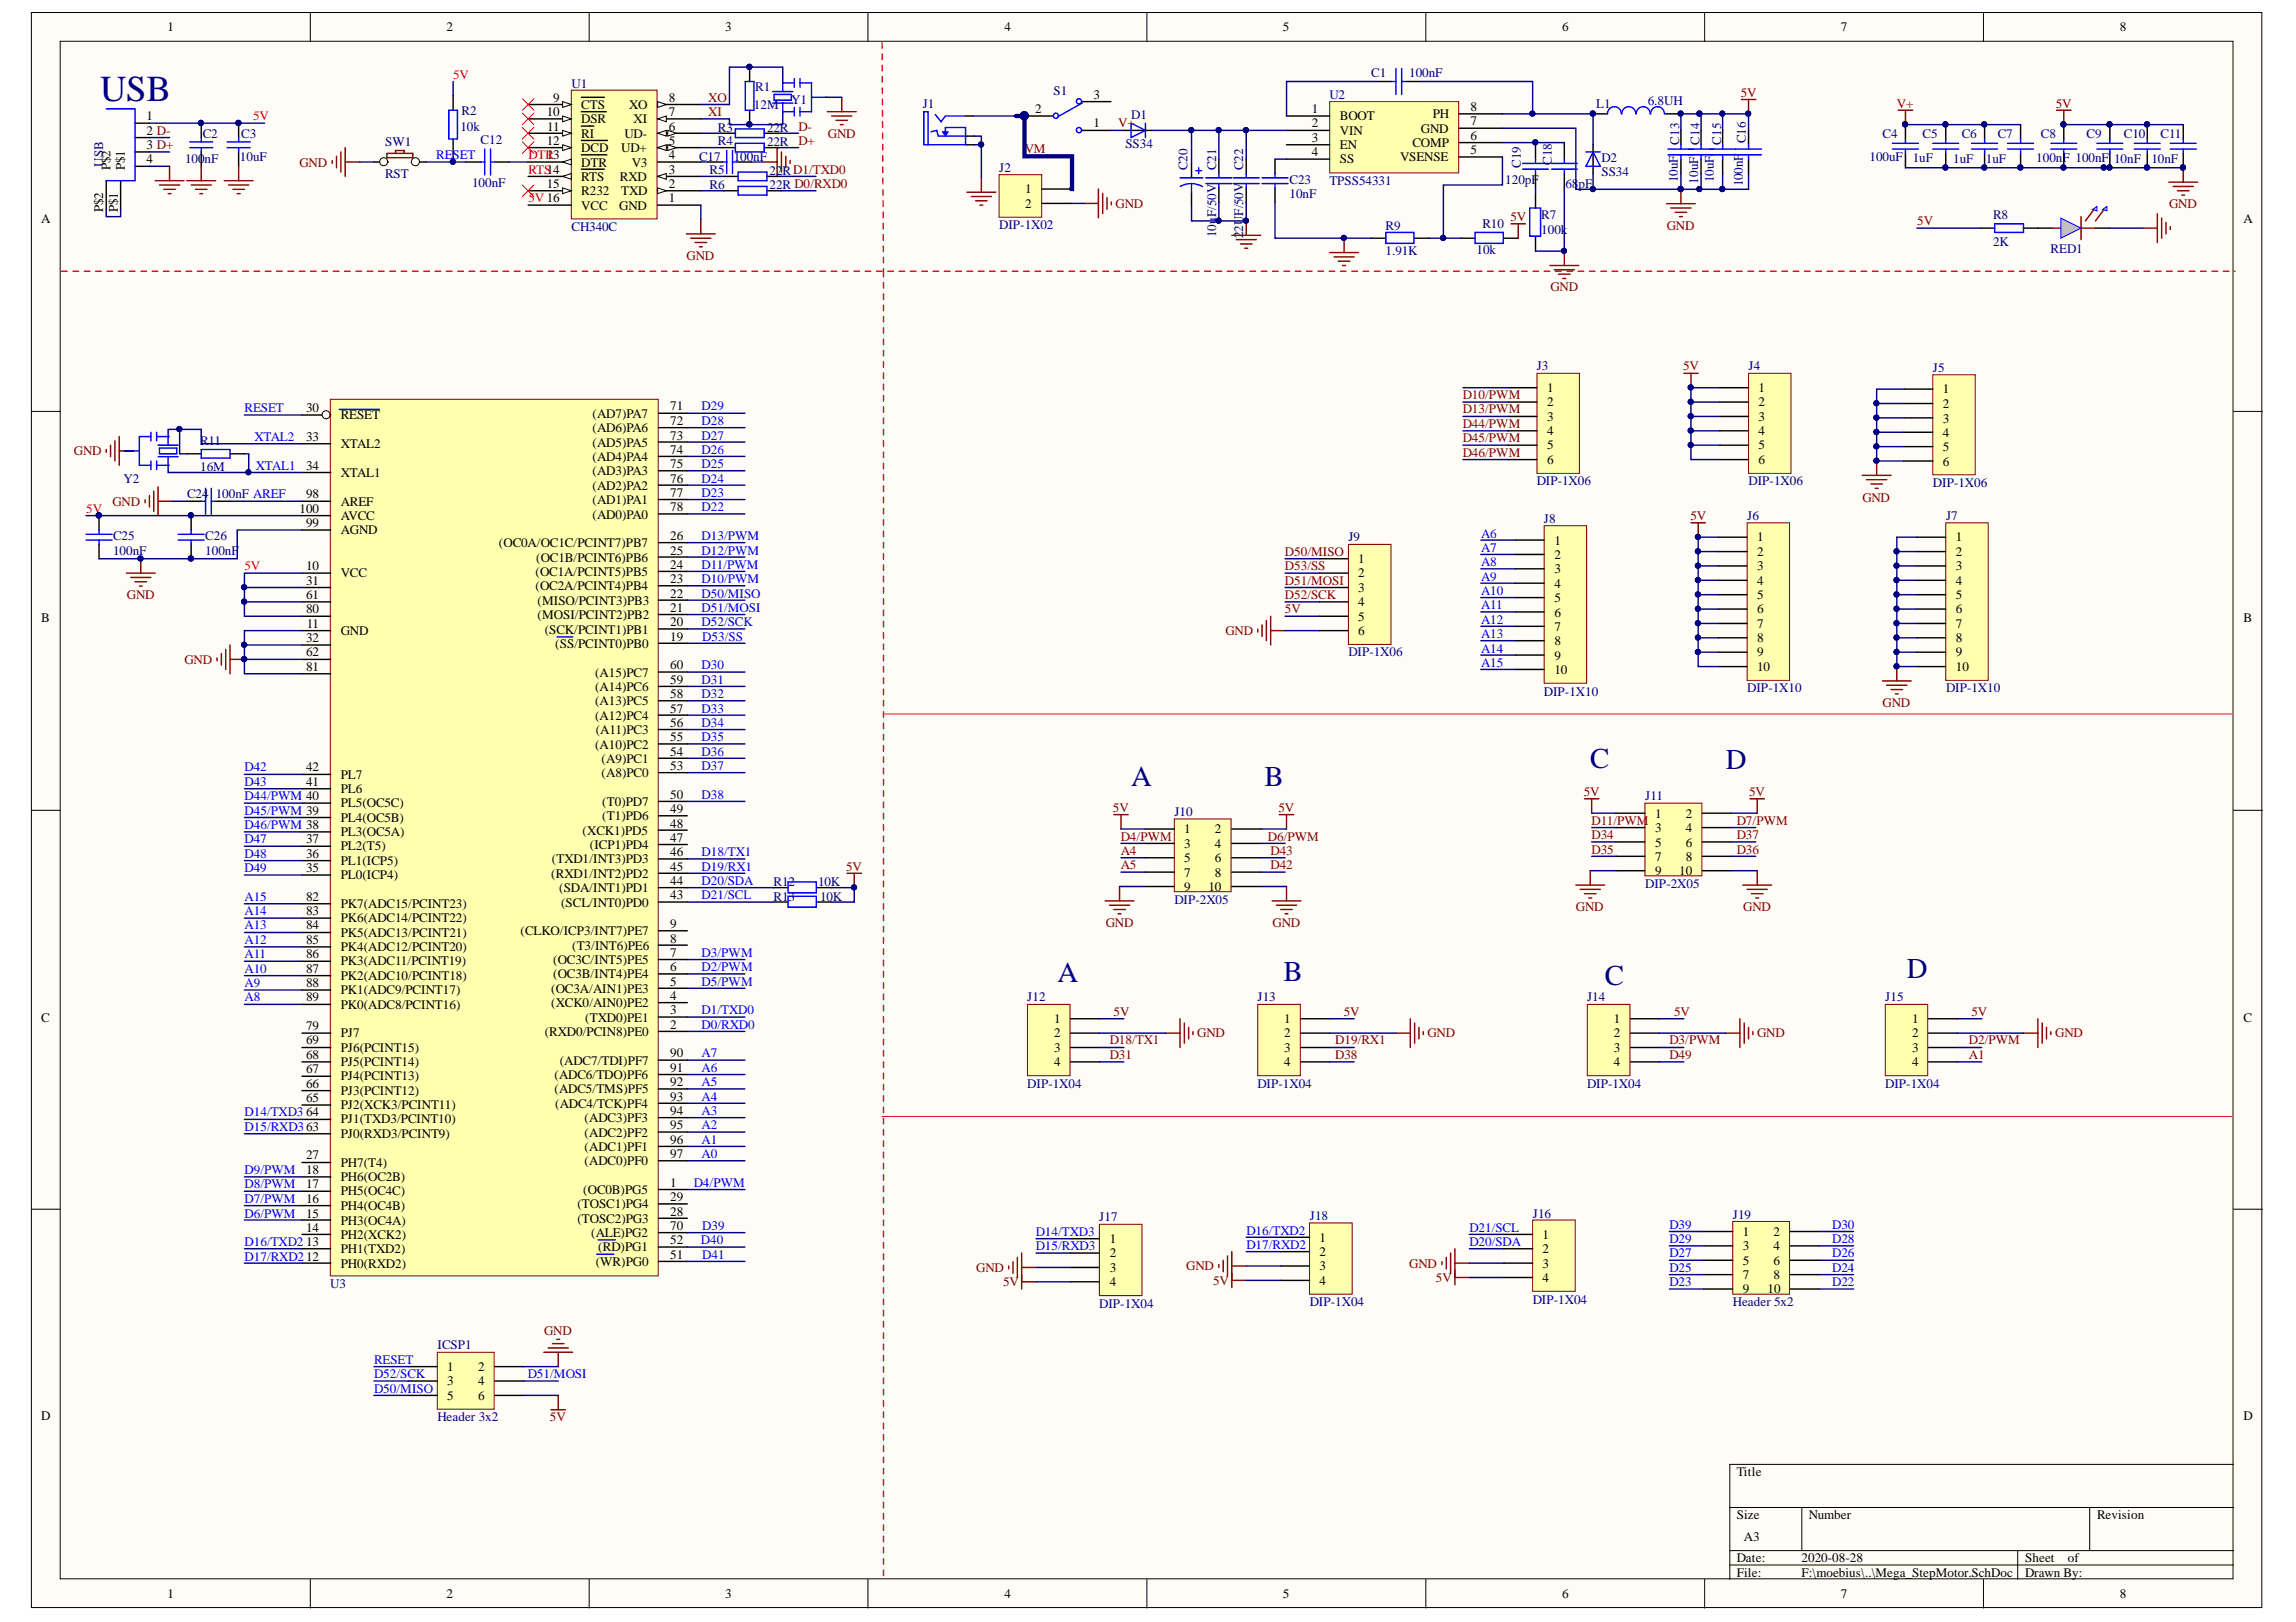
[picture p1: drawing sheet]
<svg xmlns="http://www.w3.org/2000/svg" width="297mm" height="210mm" viewBox="0 0 297 210" stroke-linecap="round" stroke-linejoin="round" font-family="sans-serif">
<defs><g id="words">
<text font-size="4.7" fill="#000080" x="12.9" y="13.1">USB</text>
<g font-size="3.7" fill="#000080">
<text x="146.4" y="101.7">A</text>
<text x="163.6" y="101.7">B</text>
<text x="205.7" y="99.4">C</text>
<text x="223.3" y="99.6">D</text>
<text x="136.8" y="127.1">A</text>
<text x="166.1" y="127">B</text>
<text x="207.6" y="127.5">C</text>
<text x="246.7" y="126.5">D</text>
</g>
<g font-size="1.7">
<text x="21.7" y="4.1">1</text>
<text x="57.8" y="4.1">2</text>
<text x="93.8" y="4.1">3</text>
<text x="129.9" y="4.1">4</text>
<text x="166" y="4.1">5</text>
<text x="202.1" y="4.1">6</text>
<text x="238.1" y="4.1">7</text>
<text x="274.3" y="4.1">8</text>
<text x="18.9" y="15.6">1</text>
<text x="18.9" y="17.4">2 D-</text>
<text x="70.7" y="15">10</text>
<text x="70.8" y="16.9">11</text>
<text x="71.6" y="13.2">9</text>
<text x="75.2" y="14.1">CTS</text>
<text x="75.2" y="17.8">RI</text>
<text x="75.2" y="16">DSR</text>
<text x="80.8" y="17.8">UD-</text>
<text x="81.4" y="14.1">XO</text>
<text x="82" y="16">XI</text>
<text x="86.5" y="16.9">6</text>
<text x="86.5" y="15">7</text>
<text x="86.5" y="13.2">8</text>
<text x="133.9" y="14.6">2</text>
<text x="141.4" y="12.8">3</text>
<text x="141.4" y="16.5">1</text>
<text x="169.7" y="14.6">1</text>
<text x="169.7" y="16.5">2</text>
<text x="173.3" y="15.6">BOOT</text>
<text x="173.3" y="17.4">VIN</text>
<text x="183.8" y="17.2">GND</text>
<text x="185.4" y="15.3">PH</text>
<text x="190.3" y="16.2">7</text>
<text x="190.3" y="14.4">8</text>
<text x="14.3" y="22.1" transform="rotate(-90 14.3 22.1)">P$2</text>
<text x="16.2" y="22.1" transform="rotate(-90 16.2 22.1)">P$1</text>
<text x="18.9" y="19.3">3 D+</text>
<text x="18.9" y="21.1">4</text>
<text x="70.7" y="20.6">13</text>
<text x="70.7" y="18.8">12</text>
<text x="75.2" y="23.4">RTS</text>
<text x="75.2" y="21.6">DTR</text>
<text x="75.2" y="19.7">DCD</text>
<text x="80.2" y="23.4">RXD</text>
<text x="80.4" y="19.7">UD+</text>
<text x="81.7" y="21.6">V3</text>
<text x="86.5" y="22.5">3</text>
<text x="86.5" y="20.6">4</text>
<text x="86.5" y="18.8">5</text>
<text x="169.7" y="18.3">3</text>
<text x="169.7" y="20.2">4</text>
<text x="173.3" y="19.3">EN</text>
<text x="173.3" y="21.1">SS</text>
<text x="181.1" y="20.9">VSENSE</text>
<text x="182.7" y="19">COMP</text>
<text x="190.3" y="19.9">5</text>
<text x="190.3" y="18.1">6</text>
<text x="5.3" y="28.9">A</text>
<text x="13.4" y="27.5" transform="rotate(-90 13.4 27.5)">P$2</text>
<text x="15.2" y="27.5" transform="rotate(-90 15.2 27.5)">P$1</text>
<text x="70.7" y="24.3">15</text>
<text x="75.2" y="25.3">R232</text>
<text x="75.2" y="27.1">VCC</text>
<text x="80.1" y="27.1">GND</text>
<text x="80.4" y="25.3">TXD</text>
<text x="86.5" y="26.2">1</text>
<text x="86.5" y="24.3">2</text>
<text x="132.6" y="25">1</text>
<text x="132.6" y="26.9">2</text>
<text x="290.3" y="28.9">A</text>
<text x="39.6" y="53.3">30</text>
<text x="86.7" y="53.1">71</text>
<text x="200.2" y="50.7">1</text>
<text x="200.2" y="52.6">2</text>
<text x="227.5" y="50.7">1</text>
<text x="227.5" y="52.6">2</text>
<text x="251.3" y="50.9">1</text>
<text x="251.3" y="52.7">2</text>
<text x="39.6" y="57.1">33</text>
<text x="44.1" y="54.3">RESET</text>
<text x="44.1" y="58">XTAL2</text>
<text x="76.6" y="59.7">(AD4)PA4</text>
<text x="76.6" y="57.8">(AD5)PA5</text>
<text x="76.6" y="56">(AD6)PA6</text>
<text x="76.6" y="54.1">(AD7)PA7</text>
<text x="86.7" y="58.7">74</text>
<text x="86.7" y="56.9">73</text>
<text x="86.7" y="55">72</text>
<text x="200.2" y="54.4">3</text>
<text x="200.2" y="56.3">4</text>
<text x="200.2" y="58.2">5</text>
<text x="227.5" y="54.4">3</text>
<text x="227.5" y="56.3">4</text>
<text x="227.5" y="58.2">5</text>
<text x="251.3" y="54.7">3</text>
<text x="251.3" y="56.5">4</text>
<text x="251.3" y="58.4">5</text>
<text x="39.6" y="64.5">98</text>
<text x="39.6" y="60.8">34</text>
<text x="44.1" y="65.4">AREF</text>
<text x="44.1" y="61.7">XTAL1</text>
<text x="76.6" y="65.3">(AD1)PA1</text>
<text x="76.6" y="63.4">(AD2)PA2</text>
<text x="76.6" y="61.5">(AD3)PA3</text>
<text x="86.7" y="64.3">77</text>
<text x="86.7" y="62.5">76</text>
<text x="86.7" y="60.6">75</text>
<text x="200.2" y="60">6</text>
<text x="227.5" y="60">6</text>
<text x="251.3" y="60.3">6</text>
<text x="38.7" y="66.4">100</text>
<text x="39.6" y="68.2">99</text>
<text x="44.1" y="69.1">AGND</text>
<text x="44.1" y="67.3">AVCC</text>
<text x="64.5" y="70.8">(OC0A/OC1C/PCINT7)PB7</text>
<text x="76.6" y="67.1">(AD0)PA0</text>
<text x="86.7" y="66.2">78</text>
<text x="86.7" y="69.9">26</text>
<text x="86.7" y="71.8">25</text>
<text x="201.1" y="70.5">1</text>
<text x="227.3" y="70.1">1</text>
<text x="227.3" y="71.9">2</text>
<text x="253" y="70.1">1</text>
<text x="253" y="71.9">2</text>
<text x="39.6" y="73.8">10</text>
<text x="39.6" y="75.7">31</text>
<text x="39.6" y="77.5">61</text>
<text x="44.1" y="74.7">VCC</text>
<text x="69.3" y="74.6">(OC1A/PCINT5)PB5</text>
<text x="69.3" y="76.4">(OC2A/PCINT4)PB4</text>
<text x="69.4" y="72.7">(OC1B/PCINT6)PB6</text>
<text x="86.7" y="77.3">22</text>
<text x="86.7" y="73.6">24</text>
<text x="86.7" y="75.5">23</text>
<text x="175.7" y="72.9">1</text>
<text x="175.7" y="74.7">2</text>
<text x="175.7" y="76.6">3</text>
<text x="201.1" y="72.4">2</text>
<text x="201.1" y="74.2">3</text>
<text x="201.1" y="76.1">4</text>
<text x="201.1" y="77.9">5</text>
<text x="227.3" y="73.8">3</text>
<text x="227.3" y="75.7">4</text>
<text x="227.3" y="77.5">5</text>
<text x="253" y="73.8">3</text>
<text x="253" y="75.7">4</text>
<text x="253" y="77.5">5</text>
<text x="5.3" y="80.6">B</text>
<text x="39.6" y="83.1">32</text>
<text x="39.6" y="79.4">80</text>
<text x="39.7" y="81.2">11</text>
<text x="44.1" y="82.2">GND</text>
<text x="69.5" y="78.3">(MISO/PCINT3)PB3</text>
<text x="69.5" y="80.1">(MOSI/PCINT2)PB2</text>
<text x="70.5" y="82">(SCK/PCINT1)PB1</text>
<text x="71.8" y="83.8">(SS/PCINT0)PB0</text>
<text x="86.7" y="79.2">21</text>
<text x="86.7" y="81.1">20</text>
<text x="86.7" y="82.9">19</text>
<text x="175.7" y="78.4">4</text>
<text x="175.7" y="80.3">5</text>
<text x="175.7" y="82.2">6</text>
<text x="201.1" y="79.8">6</text>
<text x="201.1" y="81.7">7</text>
<text x="201.1" y="83.5">8</text>
<text x="227.3" y="79.4">6</text>
<text x="227.3" y="81.2">7</text>
<text x="227.3" y="83.1">8</text>
<text x="253" y="79.4">6</text>
<text x="253" y="81.2">7</text>
<text x="253" y="83.1">8</text>
<text x="290.3" y="80.6">B</text>
<text x="39.6" y="84.9">62</text>
<text x="39.6" y="86.8">81</text>
<text x="77" y="89.4">(A14)PC6</text>
<text x="77" y="87.6">(A15)PC7</text>
<text x="86.7" y="88.5">59</text>
<text x="86.7" y="86.6">60</text>
<text x="201.1" y="85.4">9</text>
<text x="201.1" y="87.2">10</text>
<text x="227.3" y="84.9">9</text>
<text x="227.3" y="86.8">10</text>
<text x="253" y="84.9">9</text>
<text x="253" y="86.8">10</text>
<text x="77" y="93.1">(A12)PC4</text>
<text x="77" y="91.3">(A13)PC5</text>
<text x="77.1" y="95">(A11)PC3</text>
<text x="86.7" y="95.9">55</text>
<text x="86.7" y="94.1">56</text>
<text x="86.7" y="92.2">57</text>
<text x="86.7" y="90.4">58</text>
<text x="39.6" y="101.7">41</text>
<text x="39.6" y="99.8">42</text>
<text x="44.1" y="100.8">PL7</text>
<text x="77" y="96.9">(A10)PC2</text>
<text x="77.8" y="100.6">(A8)PC0</text>
<text x="77.8" y="98.7">(A9)PC1</text>
<text x="86.7" y="99.7">53</text>
<text x="86.7" y="97.8">54</text>
<text x="44.1" y="106.3">PL4(OC5B)</text>
<text x="44.1" y="104.5">PL5(OC5C)</text>
<text x="44.1" y="102.6">PL6</text>
<text x="77.9" y="104.3">(T0)PD7</text>
<text x="77.9" y="106.2">(T1)PD6</text>
<text x="86.7" y="103.4">50</text>
<text x="86.7" y="105.2">49</text>
<text x="86.7" y="107.1">48</text>
<text x="153.2" y="107.9">1</text>
<text x="157.2" y="107.9">2</text>
<text x="214.1" y="105.8">1</text>
<text x="214.1" y="107.7">3</text>
<text x="218.1" y="105.8">2</text>
<text x="218.1" y="107.7">4</text>
<text x="39.6" y="112.8">35</text>
<text x="39.6" y="111">36</text>
<text x="39.6" y="109.1">37</text>
<text x="44.1" y="113.8">PL0(ICP4)</text>
<text x="44.1" y="111.9">PL1(ICP5)</text>
<text x="44.1" y="110.1">PL2(T5)</text>
<text x="44.1" y="108.2">PL3(OC5A)</text>
<text x="71.3" y="113.6">(RXD1/INT2)PD2</text>
<text x="71.4" y="111.7">(TXD1/INT3)PD3</text>
<text x="75.4" y="108">(XCK1)PD5</text>
<text x="76.3" y="109.9">(ICP1)PD4</text>
<text x="86.7" y="109">47</text>
<text x="86.7" y="112.7">45</text>
<text x="86.7" y="110.8">46</text>
<text x="153.2" y="109.7">3</text>
<text x="153.2" y="111.6">5</text>
<text x="153.2" y="113.4">7</text>
<text x="157.2" y="109.7">4</text>
<text x="157.2" y="111.6">6</text>
<text x="157.2" y="113.4">8</text>
<text x="214.1" y="109.5">5</text>
<text x="214.1" y="111.4">7</text>
<text x="214.1" y="113.3">9</text>
<text x="217.2" y="113.3">10</text>
<text x="218.1" y="109.5">6</text>
<text x="218.1" y="111.4">8</text>
<text x="39.6" y="118.4">83</text>
<text x="39.6" y="116.6">82</text>
<text x="44.1" y="119.4">PK6(ADC14/PCINT22)</text>
<text x="44.1" y="117.5">PK7(ADC15/PCINT23)</text>
<text x="72.3" y="115.5">(SDA/INT1)PD1</text>
<text x="72.6" y="117.3">(SCL/INT0)PD0</text>
<text x="86.7" y="116.4">43</text>
<text x="86.7" y="114.5">44</text>
<text x="153.2" y="115.3">9</text>
<text x="156.3" y="115.3">10</text>
<text x="39.6" y="125.9">87</text>
<text x="39.6" y="124">86</text>
<text x="39.6" y="122.1">85</text>
<text x="39.6" y="120.3">84</text>
<text x="44.1" y="124.9">PK3(ADC11/PCINT19)</text>
<text x="44.1" y="123.1">PK4(ADC12/PCINT20)</text>
<text x="44.1" y="121.2">PK5(ADC13/PCINT21)</text>
<text x="67.3" y="121">(CLKO/ICP3/INT7)PE7</text>
<text x="71.6" y="124.8">(OC3C/INT5)PE5</text>
<text x="74" y="122.9">(T3/INT6)PE6</text>
<text x="86.7" y="120.1">9</text>
<text x="86.7" y="125.7">6</text>
<text x="86.7" y="123.8">7</text>
<text x="86.7" y="122">8</text>
<text x="39.6" y="129.6">89</text>
<text x="39.6" y="127.7">88</text>
<text x="44.1" y="130.5">PK0(ADC8/PCINT16)</text>
<text x="44.1" y="128.7">PK1(ADC9/PCINT17)</text>
<text x="44.1" y="126.8">PK2(ADC10/PCINT18)</text>
<text x="71.3" y="128.5">(OC3A/AIN1)PE3</text>
<text x="71.3" y="130.3">(XCK0/AIN0)PE2</text>
<text x="71.6" y="126.6">(OC3B/INT4)PE4</text>
<text x="86.7" y="127.6">5</text>
<text x="86.7" y="131.3">3</text>
<text x="86.7" y="129.4">4</text>
<text x="5.3" y="132.2">C</text>
<text x="39.6" y="137">68</text>
<text x="39.6" y="135.2">69</text>
<text x="39.6" y="133.3">79</text>
<text x="44.1" y="137.9">PJ5(PCINT14)</text>
<text x="44.1" y="136.1">PJ6(PCINT15)</text>
<text x="44.1" y="134.2">PJ7</text>
<text x="70.5" y="134.1">(RXD0/PCIN8)PE0</text>
<text x="72.4" y="137.8">(ADC7/TDI)PF7</text>
<text x="75.7" y="132.2">(TXD0)PE1</text>
<text x="86.7" y="136.8">90</text>
<text x="86.7" y="133.1">2</text>
<text x="136.4" y="132.4">1</text>
<text x="136.4" y="134.2">2</text>
<text x="136.4" y="136.1">3</text>
<text x="136.4" y="137.9">4</text>
<text x="166.2" y="132.4">1</text>
<text x="166.2" y="134.2">2</text>
<text x="166.2" y="136.1">3</text>
<text x="166.2" y="137.9">4</text>
<text x="208.8" y="132.4">1</text>
<text x="208.8" y="134.2">2</text>
<text x="208.8" y="136.1">3</text>
<text x="208.8" y="137.9">4</text>
<text x="247.4" y="132.4">1</text>
<text x="247.4" y="134.2">2</text>
<text x="247.4" y="136.1">3</text>
<text x="247.4" y="137.9">4</text>
<text x="290.3" y="132.2">C</text>
<text x="39.6" y="142.6">65</text>
<text x="39.6" y="140.7">66</text>
<text x="39.6" y="138.9">67</text>
<text x="44.1" y="143.5">PJ2(XCK3/PCINT11)</text>
<text x="44.1" y="141.7">PJ3(PCINT12)</text>
<text x="44.1" y="139.8">PJ4(PCINT13)</text>
<text x="71.7" y="141.5">(ADC5/TMS)PF5</text>
<text x="71.7" y="139.6">(ADC6/TDO)PF6</text>
<text x="71.8" y="143.4">(ADC4/TCK)PF4</text>
<text x="86.7" y="142.4">93</text>
<text x="86.7" y="140.6">92</text>
<text x="86.7" y="138.7">91</text>
<text x="39.6" y="144.5">64</text>
<text x="44.1" y="147.2">PJ0(RXD3/PCINT9)</text>
<text x="44.1" y="145.4">PJ1(TXD3/PCINT10)</text>
<text x="75.6" y="148.9">(ADC1)PF1</text>
<text x="75.6" y="147.1">(ADC2)PF2</text>
<text x="75.6" y="145.2">(ADC3)PF3</text>
<text x="86.7" y="149.9">97</text>
<text x="86.7" y="148">96</text>
<text x="86.7" y="146.1">95</text>
<text x="86.7" y="144.3">94</text>
<text x="39.6" y="155.6">16</text>
<text x="39.6" y="153.8">17</text>
<text x="39.6" y="151.9">18</text>
<text x="39.6" y="150">27</text>
<text x="44.1" y="154.7">PH5(OC4C)</text>
<text x="44.1" y="152.8">PH6(OC2B)</text>
<text x="44.1" y="151">PH7(T4)</text>
<text x="75.5" y="154.5">(OC0B)PG5</text>
<text x="75.6" y="150.8">(ADC0)PF0</text>
<text x="86.7" y="153.6">1</text>
<text x="86.7" y="155.4">29</text>
<text x="39.6" y="161.3">13</text>
<text x="39.6" y="159.4">14</text>
<text x="39.6" y="157.6">15</text>
<text x="44.1" y="160.3">PH2(XCK2)</text>
<text x="44.1" y="158.5">PH3(OC4A)</text>
<text x="44.1" y="156.6">PH4(OC4B)</text>
<text x="74.7" y="156.4">(TOSC1)PG4</text>
<text x="74.7" y="158.2">(TOSC2)PG3</text>
<text x="76.5" y="160.1">(ALE)PG2</text>
<text x="77.4" y="162">(RD)PG1</text>
<text x="86.7" y="159.2">70</text>
<text x="86.7" y="161">52</text>
<text x="86.7" y="157.3">28</text>
<text x="143.6" y="160.9">1</text>
<text x="170.7" y="160.7">1</text>
<text x="199.6" y="160.3">1</text>
<text x="225.5" y="159.9">1</text>
<text x="225.5" y="161.8">3</text>
<text x="229.4" y="159.9">2</text>
<text x="229.4" y="161.8">4</text>
<text x="44.1" y="164.1">PH0(RXD2)</text>
<text x="44.1" y="162.2">PH1(TXD2)</text>
<text x="77.1" y="163.8">(WR)PG0</text>
<text x="86.7" y="162.9">51</text>
<text x="143.6" y="162.7">2</text>
<text x="143.6" y="164.6">3</text>
<text x="143.6" y="166.4">4</text>
<text x="170.7" y="162.5">2</text>
<text x="170.7" y="164.4">3</text>
<text x="170.7" y="166.3">4</text>
<text x="199.6" y="162.2">2</text>
<text x="199.6" y="164.1">3</text>
<text x="199.6" y="165.9">4</text>
<text x="225.5" y="163.6">5</text>
<text x="225.5" y="165.5">7</text>
<text x="225.5" y="167.4">9</text>
<text x="228.7" y="167.4">10</text>
<text x="229.4" y="163.6">6</text>
<text x="229.4" y="165.5">8</text>
<text x="57.9" y="177.4">1</text>
<text x="57.9" y="179.3">3</text>
<text x="61.8" y="177.4">2</text>
<text x="61.8" y="179.3">4</text>
<text x="5.3" y="183.8">D</text>
<text x="57.9" y="181.1">5</text>
<text x="61.8" y="181.1">6</text>
<text x="290.3" y="183.8">D</text>
<text x="224.7" y="191">Title</text>
<text x="224.7" y="196.6">Size</text>
<text x="234" y="196.6">Number</text>
<text x="271.3" y="196.6">Revision</text>
<text x="224.7" y="202.2">Date:</text>
<text x="225.6" y="199.4">A3</text>
<text x="233.1" y="202.2">2020-08-28</text>
<text x="262" y="202.2">Sheet</text>
<text x="267.5" y="202.2">of</text>
<text x="21.7" y="206.8">1</text>
<text x="57.8" y="206.8">2</text>
<text x="93.8" y="206.8">3</text>
<text x="129.9" y="206.8">4</text>
<text x="166" y="206.8">5</text>
<text x="202.1" y="206.8">6</text>
<text x="224.7" y="204.1">File:</text>
<text x="233.1" y="204.1">F:\moebius\..\Mega_StepMotor.SchDoc</text>
<text x="238.1" y="206.8">7</text>
<text x="262" y="204.1">Drawn By:</text>
<text x="274.3" y="206.8">8</text>
</g>
<g font-size="1.7" fill="#f00">
<text x="58.6" y="10.2">5V</text>
<text x="32.7" y="15.6">5V</text>
<text x="68.4" y="20.6">DTR</text>
<text x="68.4" y="22.5">RTS14</text>
<text x="68.4" y="26.2">5V 16</text>
<text x="11.2" y="66.4">5V</text>
<text x="31.6" y="73.8">5V</text>
</g>
<g font-size="1.7" fill="#000080">
<text x="73.9" y="11.3">U1</text>
<text x="97.7" y="11.8">R1</text>
<text x="177.4" y="10">C1</text>
<text x="182.3" y="10">100nF</text>
<text x="26.2" y="17.8">C2</text>
<text x="31.2" y="17.8">C3</text>
<text x="59.6" y="16.9">10k</text>
<text x="59.7" y="14.9">R2</text>
<text x="92.9" y="17.1">R3</text>
<text x="97.5" y="14.1">12M</text>
<text x="99.2" y="17.1">22R</text>
<text x="102.4" y="13.5">Y1</text>
<text x="119.4" y="13.9">J1</text>
<text x="136.3" y="12.3">S1</text>
<text x="146.4" y="15.4">D1</text>
<text x="172" y="12.8">U2</text>
<text x="206.5" y="14">L1</text>
<text x="213.2" y="13.6">6.8UH</text>
<text x="243.6" y="17.8">C4</text>
<text x="248.7" y="17.8">C5</text>
<text x="253.8" y="17.8">C6</text>
<text x="258.4" y="17.8">C7</text>
<text x="264" y="17.8">C8</text>
<text x="270" y="17.8">C9</text>
<text x="274.8" y="17.8">C10</text>
<text x="279.5" y="17.8">C11</text>
<text x="13.4" y="21.6" transform="rotate(-90 13.4 21.6)">USB</text>
<text x="23.9" y="21.1">100nF</text>
<text x="31" y="20.8">10uF</text>
<text x="49.8" y="18.9">SW1</text>
<text x="49.8" y="23">RST</text>
<text x="62.2" y="18.6">C12</text>
<text x="90.4" y="20.8">C17</text>
<text x="91.8" y="22.5">R5</text>
<text x="92.9" y="18.8">R4</text>
<text x="94.9" y="20.8">100nF</text>
<text x="99.2" y="18.9">22R</text>
<text x="99.6" y="22.7">22RD1/TXD0</text>
<text x="129.3" y="22.2">J2</text>
<text x="145.6" y="19.1">SS34</text>
<text x="153.6" y="22.1" transform="rotate(-90 153.6 22.1)">C20</text>
<text x="157.4" y="22.1" transform="rotate(-90 157.4 22.1)">C21</text>
<text x="160.8" y="22.1" transform="rotate(-90 160.8 22.1)">C22</text>
<text x="166.8" y="23.7">C23</text>
<text x="172" y="23.9">TPSS54331</text>
<text x="194.7" y="23.7">120pF</text>
<text x="196.8" y="21.7" transform="rotate(-90 196.8 21.7)">C19</text>
<text x="200.8" y="21.3" transform="rotate(-90 200.8 21.3)">C18</text>
<text x="207.2" y="21">D2</text>
<text x="207.2" y="22.8">SS34</text>
<text x="217.1" y="23.6" transform="rotate(-90 217.1 23.6)">10uF</text>
<text x="217.2" y="18.8" transform="rotate(-90 217.2 18.8)">C13</text>
<text x="219.7" y="23.7" transform="rotate(-90 219.7 23.7)">10uF</text>
<text x="219.9" y="18.8" transform="rotate(-90 219.9 18.8)">C14</text>
<text x="221.7" y="23.6" transform="rotate(-90 221.7 23.6)">10uF</text>
<text x="222.7" y="18.8" transform="rotate(-90 222.7 18.8)">C15</text>
<text x="225.9" y="18.5" transform="rotate(-90 225.9 18.5)">C16</text>
<text x="241.9" y="20.8">100uF</text>
<text x="247.4" y="21">1uF</text>
<text x="252.7" y="21.1">1uF</text>
<text x="256.9" y="21.1">1uF</text>
<text x="263.4" y="21">100nF 100nF 10nF</text>
<text x="278.3" y="21.1">10nF</text>
<text x="61.1" y="24.2">100nF</text>
<text x="73.9" y="29.9">CH340C</text>
<text x="91.8" y="24.5">R6</text>
<text x="99.6" y="24.5">22R D0/RXD0</text>
<text x="129.3" y="29.7">DIP-1X02</text>
<text x="157.4" y="28.1" transform="rotate(-90 157.4 28.1)">F/50V</text>
<text x="166.8" y="25.6">10nF</text>
<text x="179.3" y="29.8">R9</text>
<text x="191.8" y="29.5">R10</text>
<text x="199.4" y="28.4">R7</text>
<text x="202.5" y="24.3">68pF</text>
<text x="225.5" y="24.1" transform="rotate(-90 225.5 24.1)">100nF</text>
<text x="257.9" y="28.4">R8</text>
<text x="157.4" y="30.7" transform="rotate(-90 157.4 30.7)">10u</text>
<text x="160.8" y="30.8" transform="rotate(-90 160.8 30.8)">2</text>
<text x="160.8" y="30" transform="rotate(-90 160.8 30)">2UF/50V</text>
<text x="179.3" y="33">1.91K</text>
<text x="191" y="32.9">10k</text>
<text x="199.4" y="30.3">100k</text>
<text x="257.9" y="31.8">2K</text>
<text x="265.3" y="32.7">RED1</text>
<text x="198.8" y="47.9">J3</text>
<text x="226.2" y="47.9">J4</text>
<text x="250.1" y="48.1">J5</text>
<text x="25.9" y="57.6">R11</text>
<text x="16" y="62.5">Y2</text>
<text x="24.2" y="64.5">C24</text>
<text x="25.9" y="60.9">16M</text>
<text x="27.9" y="64.5">100nF AREF</text>
<text x="198.8" y="62.8">DIP-1X06</text>
<text x="226.2" y="62.8">DIP-1X06</text>
<text x="250.1" y="63.1">DIP-1X06</text>
<text x="14.6" y="69.9">C25</text>
<text x="14.6" y="71.8">100nF</text>
<text x="26.6" y="69.9">C26</text>
<text x="26.6" y="71.8">100nF</text>
<text x="174.4" y="70.1">J9</text>
<text x="199.7" y="67.7">J8</text>
<text x="226" y="67.3">J6</text>
<text x="251.8" y="67.3">J7</text>
<text x="174.4" y="84.9">DIP-1X06</text>
<text x="226" y="89.6">DIP-1X10</text>
<text x="251.8" y="89.6">DIP-1X10</text>
<text x="199.7" y="90">DIP-1X10</text>
<text x="151.9" y="105.7">J10</text>
<text x="212.8" y="103.5">J11</text>
<text x="100.1" y="114.7">R12</text>
<text x="100.1" y="116.6">R13</text>
<text x="105.8" y="114.7">10K</text>
<text x="106.1" y="116.6">10K</text>
<text x="151.9" y="117">DIP-2X05</text>
<text x="212.8" y="115">DIP-2X05</text>
<text x="132.9" y="129.6">J12</text>
<text x="162.7" y="129.6">J13</text>
<text x="205.3" y="129.6">J14</text>
<text x="243.9" y="129.6">J15</text>
<text x="132.9" y="140.7">DIP-1X04</text>
<text x="162.7" y="140.7">DIP-1X04</text>
<text x="205.3" y="140.7">DIP-1X04</text>
<text x="243.9" y="140.7">DIP-1X04</text>
<text x="142.2" y="158.1">J17</text>
<text x="169.4" y="157.9">J18</text>
<text x="198.3" y="157.6">J16</text>
<text x="224.2" y="157.7">J19</text>
<text x="42.7" y="166.7">U3</text>
<text x="142.2" y="169.2">DIP-1X04</text>
<text x="169.4" y="169.1">DIP-1X04</text>
<text x="198.3" y="168.7">DIP-1X04</text>
<text x="224.2" y="169.1">Header 5x2</text>
<text x="56.6" y="174.6">ICSP1</text>
<text x="56.6" y="183.9">Header 3x2</text>
</g>
<g font-size="1.7" fill="#800000">
<text x="91.6" y="13.2">XO</text>
<text x="91.6" y="15">XI</text>
<text x="103.3" y="16.9">D-</text>
<text x="107.1" y="17.8">GND</text>
<text x="144.7" y="16.5">V+</text>
<text x="225.2" y="12.5">5V</text>
<text x="245.4" y="13.9">V+</text>
<text x="266" y="13.9">5V</text>
<text x="38.7" y="21.6">GND</text>
<text x="103.3" y="18.8">D+</text>
<text x="132.6" y="19.9">VM</text>
<text x="144.3" y="26.9">GND</text>
<text x="195.4" y="28.6">5V</text>
<text x="215.6" y="29.8">GND</text>
<text x="248" y="29.2">5V</text>
<text x="280.6" y="27">GND</text>
<text x="88.8" y="33.6">GND</text>
<text x="200.6" y="37.7">GND</text>
<text x="217.8" y="47.9">5V</text>
<text x="189.2" y="51.6">D10/PWM</text>
<text x="189.2" y="53.5">D13/PWM</text>
<text x="9.6" y="58.9">GND</text>
<text x="189.2" y="55.4">D44/PWM</text>
<text x="189.2" y="57.2">D45/PWM</text>
<text x="189.2" y="59.1">D46/PWM</text>
<text x="14.6" y="65.4">GND</text>
<text x="240.9" y="64.9">GND</text>
<text x="166.2" y="71.9">D50/MISO</text>
<text x="218.7" y="67.3">5V</text>
<text x="16.4" y="77.5">GND</text>
<text x="166.2" y="73.8">D53/SS</text>
<text x="166.2" y="75.7">D51/MOSI</text>
<text x="166.2" y="77.5">D52/SCK</text>
<text x="158.5" y="82.2">GND</text>
<text x="166.2" y="79.4">5V</text>
<text x="23.9" y="85.9">GND</text>
<text x="243.6" y="91.5">GND</text>
<text x="144" y="105.1">5V</text>
<text x="165.4" y="105.1">5V</text>
<text x="204.9" y="103">5V</text>
<text x="205.9" y="106.8">D11/PWM</text>
<text x="224.7" y="106.8">D7/PWM</text>
<text x="226.3" y="103">5V</text>
<text x="109.5" y="112.7">5V</text>
<text x="145" y="108.8">D4/PWM</text>
<text x="145" y="110.6">A4</text>
<text x="145" y="112.5">A5</text>
<text x="164" y="108.8">D6/PWM</text>
<text x="164.4" y="110.6">D43</text>
<text x="164.4" y="112.5">D42</text>
<text x="205.9" y="110.5">D35</text>
<text x="205.9" y="108.6">D34</text>
<text x="224.7" y="108.6">D37</text>
<text x="224.7" y="110.5">D36</text>
<text x="143.1" y="119.9">GND</text>
<text x="164.6" y="119.9">GND</text>
<text x="203.9" y="117.9">GND</text>
<text x="225.5" y="117.9">GND</text>
<text x="144.1" y="131.4">5V</text>
<text x="173.8" y="131.4">5V</text>
<text x="216.6" y="131.4">5V</text>
<text x="255.1" y="131.4">5V</text>
<text x="143.6" y="137">D31</text>
<text x="143.6" y="135.2">D18/TX1</text>
<text x="154.9" y="134.2">GND</text>
<text x="172.7" y="135.2">D19/RX1</text>
<text x="172.7" y="137">D38</text>
<text x="184.7" y="134.2">GND</text>
<text x="216" y="135.2">D3/PWM</text>
<text x="216" y="137">D49</text>
<text x="227.3" y="134.2">GND</text>
<text x="254.7" y="135.2">D2/PWM</text>
<text x="254.7" y="137">A1</text>
<text x="265.9" y="134.2">GND</text>
<text x="126.3" y="164.6">GND</text>
<text x="129.8" y="166.4">5V</text>
<text x="153.5" y="164.4">GND</text>
<text x="156.9" y="166.3">5V</text>
<text x="182.3" y="164.1">GND</text>
<text x="185.8" y="165.9">5V</text>
<text x="70.4" y="172.8">GND</text>
<text x="71.1" y="183.9">5V</text>
</g>
<g font-size="1.7" fill="#00f">
<text x="56.4" y="20.6">RESET</text>
<text x="31.6" y="53.3">RESET</text>
<text x="90.8" y="53.1">D29</text>
<text x="32.9" y="57.1">XTAL2</text>
<text x="90.8" y="58.7">D26</text>
<text x="90.8" y="56.9">D27</text>
<text x="90.8" y="55">D28</text>
<text x="33.1" y="60.8">XTAL1</text>
<text x="90.8" y="60.6">D25</text>
<text x="90.8" y="62.5">D24</text>
<text x="90.8" y="64.3">D23</text>
<text x="90.8" y="71.8">D12/PWM</text>
<text x="90.8" y="69.9">D13/PWM</text>
<text x="90.8" y="66.2">D22</text>
<text x="191.6" y="69.6">A6</text>
<text x="191.6" y="71.4">A7</text>
<text x="90.8" y="77.3">D50/MISO</text>
<text x="90.8" y="75.5">D10/PWM</text>
<text x="90.8" y="73.6">D11/PWM</text>
<text x="191.6" y="73.3">A8</text>
<text x="191.6" y="75.1">A9</text>
<text x="191.6" y="77">A10</text>
<text x="90.8" y="81.1">D52/SCK</text>
<text x="90.8" y="79.2">D51/MOSI</text>
<text x="90.9" y="82.9">D53/SS</text>
<text x="191.6" y="78.9">A11</text>
<text x="191.6" y="80.7">A12</text>
<text x="191.6" y="82.6">A13</text>
<text x="90.8" y="86.6">D30</text>
<text x="90.8" y="88.5">D31</text>
<text x="191.6" y="84.4">A14</text>
<text x="191.6" y="86.3">A15</text>
<text x="90.8" y="90.4">D32</text>
<text x="90.8" y="92.2">D33</text>
<text x="90.8" y="94.1">D34</text>
<text x="90.8" y="95.9">D35</text>
<text x="31.6" y="101.7">D43</text>
<text x="31.6" y="99.8">D42</text>
<text x="90.8" y="97.8">D36</text>
<text x="90.8" y="99.7">D37</text>
<text x="31.6" y="107.3">D46/PWM 38</text>
<text x="31.6" y="105.4">D45/PWM 39</text>
<text x="31.6" y="103.5">D44/PWM 40</text>
<text x="90.8" y="103.4">D38</text>
<text x="31.6" y="109.1">D47</text>
<text x="31.6" y="111">D48</text>
<text x="31.6" y="112.8">D49</text>
<text x="90.8" y="112.7">D19/RX1</text>
<text x="90.8" y="110.8">D18/TX1</text>
<text x="31.6" y="118.4">A14</text>
<text x="31.6" y="116.6">A15</text>
<text x="90.8" y="116.4">D21/SCL</text>
<text x="90.8" y="114.5">D20/SDA</text>
<text x="31.6" y="125.9">A10</text>
<text x="31.6" y="124">A11</text>
<text x="31.6" y="122.1">A12</text>
<text x="31.6" y="120.3">A13</text>
<text x="90.8" y="125.7">D2/PWM</text>
<text x="90.8" y="123.8">D3/PWM</text>
<text x="31.6" y="129.6">A8</text>
<text x="31.6" y="127.7">A9</text>
<text x="90.8" y="131.3">D1/TXD0</text>
<text x="90.8" y="127.6">D5/PWM</text>
<text x="90.8" y="136.8">A7</text>
<text x="90.8" y="133.1">D0/RXD0</text>
<text x="90.8" y="142.4">A4</text>
<text x="90.8" y="140.6">A5</text>
<text x="90.8" y="138.7">A6</text>
<text x="31.6" y="144.5">D14/TXD3</text>
<text x="31.6" y="146.3">D15/RXD363</text>
<text x="90.8" y="149.9">A0</text>
<text x="90.8" y="148">A1</text>
<text x="90.8" y="146.1">A2</text>
<text x="90.8" y="144.3">A3</text>
<text x="31.6" y="155.6">D7/PWM</text>
<text x="31.6" y="153.8">D8/PWM</text>
<text x="31.6" y="151.9">D9/PWM</text>
<text x="89.8" y="153.6">D4/PWM</text>
<text x="31.6" y="161.3">D16/TXD2</text>
<text x="31.6" y="157.6">D6/PWM</text>
<text x="90.7" y="161">D40</text>
<text x="90.9" y="159.2">D39</text>
<text x="134" y="159.9">D14/TXD3</text>
<text x="134" y="161.8">D15/RXD3</text>
<text x="161.2" y="159.8">D16/TXD2</text>
<text x="161.2" y="161.6">D17/RXD2</text>
<text x="190.1" y="159.4">D21/SCL</text>
<text x="190.1" y="161.3">D20/SDA</text>
<text x="216" y="160.9">D29</text>
<text x="216" y="159">D39</text>
<text x="237" y="159">D30</text>
<text x="237" y="160.9">D28</text>
<text x="31.6" y="163.1">D17/RXD212</text>
<text x="90.9" y="162.9">D41</text>
<text x="216" y="166.4">D23</text>
<text x="216" y="164.6">D25</text>
<text x="216" y="162.7">D27</text>
<text x="237" y="166.4">D22</text>
<text x="237" y="164.6">D24</text>
<text x="237" y="162.7">D26</text>
<text x="48.4" y="176.5">RESET</text>
<text x="48.4" y="178.4">D52/SCK</text>
<text x="68.3" y="178.4">D51/MOSI</text>
<text x="48.4" y="180.2">D50/MISO</text>
</g>
</g></defs>
<g fill="#fffcf8" stroke="#000" stroke-width=".13">
<path d="M4.1 1.6h288.5v206.4h-288.5z"/>
<path d="M7.8 5.3h281.1v199h-281.1z"/>
</g>
<g fill="none" stroke="#000" stroke-width=".13">
<path d="M40.1 1.6v3.7M76.2 1.6v3.7M112.3 1.6v3.7M148.4 1.6v3.7M184.5 1.6v3.7M220.5 1.6v3.7M256.6 1.6v3.7M4.1 53.2h3.7M289 53.2h3.7M4.1 104.9h3.7M289 104.9h3.7M4.1 156.5h3.7"/>
<path d="M289 156.5h3.7M223.8 195.1h65.2M233.1 195.1v5.6M270.3 195.1v5.6M289 189.5h-65.2v14.9M40.1 204.4v3.7M76.2 204.4v3.7M112.3 204.4v3.7M148.4 204.4v3.7M184.5 204.4v3.7M220.5 204.4v3.7M223.8 200.7h65.2"/>
<path d="M223.8 202.5h65.2M256.6 204.4v3.7M261 200.7v3.7"/>
</g>
<path d="M17.5 15.9h1.8M17.5 17.8h1.8M17.5 19.7h1.8M26 15.9v1.9M26 19.7v1.8M30.9 15.9v1.9M30.9 19.7v1.8M13.7 23.4v3.7M15.6 23.4v3.7M17.5 21.5h1.8" fill="none" stroke="#000" stroke-width=".19"/>
<g fill="#000080" stroke="#000080" stroke-width=".13">
<circle cx="30.8" cy="15.9" r=".34"/>
<circle cx="26" cy="15.9" r=".33"/>
</g>
<path d="M13.7 14.1h3.8v9.3h-3.8M24.5 18.4h3M24.5 19.1h3M26 17.8v.6M26 19.1v.6M29.4 18.4h3M29.4 19.1h3M30.9 17.8v.6M30.9 19.1v.6" fill="none" stroke="#00f" stroke-width=".19"/>
<g fill="none" stroke="#800000" stroke-width=".19">
<path d="M20.1 23.4h3.7M20.6 23.9h2.6M21.2 24.5h1.5M21.8 25.1h.3M21.9 21.5v1.9M24.2 23.4h3.7M24.7 23.9h2.6M25.3 24.5h1.5M25.8 25.1h.4M26 21.5v1.9M29 23.4h3.7M29.6 23.9h2.6"/>
<path d="M30.1 24.5h1.5M30.7 25.1h.4M30.9 21.5v1.9"/>
</g>
<path d="M73.9 11.7h11.1v16.6h-11.1z" fill="#ffffb0" stroke="#800000" stroke-width=".13"/>
<path d="M85.1 26.5h5.6M85.1 24.7h5.6" fill="none" stroke="#000" stroke-width=".19"/>
<path d="M85.1 24.3l1.1 .4-1.1 .4z" fill="#fffcf8"/>
<path d="M85.1 24.3l1.1 .4-1.1 .4z" fill="none" stroke="#000" stroke-width=".13"/>
<path d="M85.1 17.2h5.6" fill="none" stroke="#000" stroke-width=".19"/>
<path d="M85.1 17.2l1.1-.3v.7z" fill="#fffcf8"/>
<path d="M85.1 17.2l1.1-.3v.7z" fill="none" stroke="#000" stroke-width=".13"/>
<path d="M86.4 16.9l1.1 .3-1.1 .4z" fill="#fffcf8"/>
<path d="M86.4 16.9l1.1 .3-1.1 .4z" fill="none" stroke="#000" stroke-width=".13"/>
<path d="M85.1 15.4h5.6" fill="none" stroke="#000" stroke-width=".19"/>
<path d="M85.1 15.4l1.1-.4v.8z" fill="#fffcf8"/>
<path d="M85.1 15.4l1.1-.4v.8z" fill="none" stroke="#000" stroke-width=".13"/>
<path d="M85.1 13.5h5.6" fill="none" stroke="#000" stroke-width=".19"/>
<path d="M85.1 13.2l1.1 .3-1.1 .4z" fill="#fffcf8"/>
<path d="M85.1 13.2l1.1 .3-1.1 .4z" fill="none" stroke="#000" stroke-width=".13"/>
<path d="M68.3 13.5h5.6" fill="none" stroke="#000" stroke-width=".19"/>
<path d="M72.8 13.2l1.1 .3-1.1 .4z" fill="#fffcf8"/>
<path d="M72.8 13.2l1.1 .3-1.1 .4z" fill="none" stroke="#000" stroke-width=".13"/>
<path d="M75.2 12.6h1M76.3 12.6h1.9M85.1 22.8h5.6" fill="none" stroke="#000" stroke-width=".19"/>
<path d="M85.1 22.8l1.1-.3v.7z" fill="#fffcf8"/>
<path d="M85.1 22.8l1.1-.3v.7z" fill="none" stroke="#000" stroke-width=".13"/>
<path d="M68.3 22.8h5.6" fill="none" stroke="#000" stroke-width=".19"/>
<path d="M72.8 22.8l1.1-.3v.7z" fill="#fffcf8"/>
<path d="M72.8 22.8l1.1-.3v.7z" fill="none" stroke="#000" stroke-width=".13"/>
<path d="M68.3 24.7h5.6M75.2 21.9h3" fill="none" stroke="#000" stroke-width=".19"/>
<path d="M72.8 24.3l1.1 .4-1.1 .4z" fill="#fffcf8"/>
<path d="M72.8 24.3l1.1 .4-1.1 .4z" fill="none" stroke="#000" stroke-width=".13"/>
<path d="M68.3 21h5.6" fill="none" stroke="#000" stroke-width=".19"/>
<path d="M72.8 21l1.1-.4v.7z" fill="#fffcf8"/>
<path d="M72.8 21l1.1-.4v.7z" fill="none" stroke="#000" stroke-width=".13"/>
<path d="M68.3 17.2h5.6M68.3 26.5h5.6M75.2 20h1.1M76.4 20h2.1M85.1 21h5.6" fill="none" stroke="#000" stroke-width=".19"/>
<path d="M72.8 16.9l1.1 .3-1.1 .4z" fill="#fffcf8"/>
<path d="M72.8 16.9l1.1 .3-1.1 .4z" fill="none" stroke="#000" stroke-width=".13"/>
<path d="M68.3 19.1h5.6M75.2 16.3h1.6" fill="none" stroke="#000" stroke-width=".19"/>
<path d="M72.8 18.7l1.1 .4-1.1 .4z" fill="#fffcf8"/>
<path d="M72.8 18.7l1.1 .4-1.1 .4z" fill="none" stroke="#000" stroke-width=".13"/>
<path d="M68.3 15.4h5.6M75.2 18.2h1.1M76.4 18.2h1M77.5 18.2h1.1" fill="none" stroke="#000" stroke-width=".19"/>
<path d="M72.8 15l1.1 .4-1.1 .4z" fill="#fffcf8"/>
<path d="M72.8 15l1.1 .4-1.1 .4z" fill="none" stroke="#000" stroke-width=".13"/>
<path d="M75.2 14.5h1.1M76.4 14.5h.8M77.3 14.5h1.1M85.1 19.1h5.6" fill="none" stroke="#000" stroke-width=".19"/>
<path d="M85.1 19.1l1.1-.4v.8z" fill="#fffcf8"/>
<path d="M85.1 19.1l1.1-.4v.8z" fill="none" stroke="#000" stroke-width=".13"/>
<path d="M86.4 18.7l1.1 .4-1.1 .4z" fill="#fffcf8"/>
<path d="M86.4 18.7l1.1 .4-1.1 .4z" fill="none" stroke="#000" stroke-width=".13"/>
<g fill="none" stroke="#800000" stroke-width=".19">
<path d="M100.5 19.1v3.7M101.1 19.7v2.6M88.8 30.3h3.7M89.4 30.8h2.6M89.9 31.4h1.5M90.5 31.9h.4M90.7 28.4v1.9M98.7 21h1.8M101.7 20.2v1.5M102.2 20.8v.4M13.7 58.2v.3M14.3 57.6v1.5"/>
<path d="M14.9 57.1v2.6M15.4 56.5v3.7M15.4 58.4h1.9M18.8 64.7v.4M19.3 64.1v1.5M19.9 63.6v2.6M20.4 63v3.7M20.4 64.9h1.9M28.1 85.1v.4M28.6 84.6v1.5M29.2 84v2.6M29.8 83.5v3.7"/>
<path d="M29.8 85.3h1.8"/>
</g>
<path d="M67.6 12.8l1.5 1.5M67.6 14.6l1.5 1.5M67.6 16.5l1.5 1.5M67.6 18.4l1.5 1.4M69.1 12.8l-1.5 1.5M69.1 14.6l-1.5 1.5M69.1 16.5l-1.5 1.5M69.1 18.4l-1.5 1.4M67.6 23.9l1.5 1.5M69.1 23.9l-1.5 1.5" fill="none" stroke="#f00" stroke-width=".13"/>
<path d="M48.4 21h1.8M60.3 21h1.9M64 21h1.9M91.6 21h1.9M95.3 21h1.9M24.2 64.9h1.8M27.9 64.9h1.9" fill="none" stroke="#000" stroke-width=".19"/>
<path d="M62.7 19.3v3.3M63.5 19.3v3.3M94 19.5v3M94.8 19.5v3M62.2 21h.5M63.5 21h.5M93.5 21h.5M94.8 21h.5M26 64.9h.6M26.6 63.2v3.3M27.3 64.9h.6M27.3 63.2v3.3" fill="none" stroke="#00f" stroke-width=".19"/>
<circle cx="31.6" cy="85.3" r=".34" fill="#000080" stroke="#000080" stroke-width=".13"/>
<circle cx="49.6" cy="20.9" r=".52" fill="#fffcf8" stroke="#000" stroke-width=".13"/>
<path d="M53.2 21h1.9" fill="none" stroke="#000" stroke-width=".19"/>
<circle cx="53.7" cy="20.9" r=".52" fill="#fffcf8" stroke="#000" stroke-width=".13"/>
<path d="M44.1 19.7v2.6M44.7 19.1v3.7M50.1 19.8h3.3v.6h-3.3zM51.2 19.8v-.3h1.1v.3M43 20.8v.4M43.5 20.2v1.5M44.7 21h1.8" fill="none" stroke="#800000" stroke-width=".19"/>
<path d="M58.6 12.4v1.9M58.6 18v1.8" fill="none" stroke="#000" stroke-width=".19"/>
<path d="M58.1 14.3h1.1v3.7h-1.1z" fill="none" stroke="#00f" stroke-width=".19"/>
<path d="M56.6 175h7.3v7.4h-7.3z" fill="#ffffb0" stroke="#800000" stroke-width=".13"/>
<path d="M52.8 176.9h3.8M52.8 178.7h3.8M64 176.9h3.7M64 178.7h3.7M52.8 180.6h3.8M64 180.6h3.7" fill="none" stroke="#000" stroke-width=".19"/>
<path d="M70.4 175h3.7M70.9 174.4h2.6M71.5 173.9h1.5M72 173.3h.4M72.2 175v1.9M71.3 182.4h1.8M72.2 180.6v1.8" fill="none" stroke="#800000" stroke-width=".19"/>
<path d="M114.1 5.5l.2 29.6M8 35.1h281.2" fill="none" stroke="#ee0e22" stroke-width=".19" stroke-dasharray=".7 .7"/>
<path d="M224.2 158.1h7.3v9.4h-7.3z" fill="#ffffb0" stroke="#800000" stroke-width=".13"/>
<path d="M220.4 159.4h3.8M231.6 159.4h3.7M220.4 161.2h3.8M220.4 163.1h3.8M220.4 165h3.8M220.4 166.8h3.8M231.6 161.2h3.7M231.6 163.1h3.7M231.6 165h3.7M231.6 166.8h3.7" fill="none" stroke="#000" stroke-width=".19"/>
<path d="M198.3 157.9h5.5v9.2h-5.5z" fill="#ffffb0" stroke="#800000" stroke-width=".13"/>
<path d="M194.6 159.7h3.7M194.6 161.6h3.7M194.6 163.5h3.7M194.6 165.3h3.7" fill="none" stroke="#000" stroke-width=".19"/>
<path d="M186.6 163.3v.3M187.1 162.7v1.5M187.7 162.2v2.6M188.2 161.6v4.7M188.2 165.3h1.9M188.2 163.5h1.9" fill="none" stroke="#800000" stroke-width=".19"/>
<path d="M129.3 22.6h5.5v5.5h-5.5z" fill="#ffffb0" stroke="#800000" stroke-width=".13"/>
<path d="M134.8 24.5h3.8M134.8 26.3h3.8M256.2 29.5h1.9M261.8 29.5h3.7M271.1 29.5h1.9" fill="none" stroke="#000" stroke-width=".19"/>
<path d="M258.1 29h3.7v1.1h-3.7z" fill="none" stroke="#00f" stroke-width=".19"/>
<path d="M265.5 29.5h1.1M269.2 28v3M269.2 29.5h1.9M270.9 27.1l-1.1 1.5M272.2 27.1l-1.1 1.5" fill="none" stroke="#800000" stroke-width=".19"/>
<path d="M270.7 27.1l.6-.4v.6z" fill="#c0c0c0"/>
<path d="M270.7 27.1l.6-.4v.6z" fill="none" stroke="#00f" stroke-width=".13"/>
<path d="M272 27.1l.6-.4v.6z" fill="#c0c0c0"/>
<path d="M272 27.1l.6-.4v.6z" fill="none" stroke="#00f" stroke-width=".13"/>
<path d="M266.6 28.2l2.6 1.3-2.6 1.3z" fill="#c0c0c0"/>
<path d="M266.6 28.2l2.6 1.3-2.6 1.3z" fill="none" stroke="#00f" stroke-width=".13"/>
<path d="M277.2 29.5h1.9M279.1 27.7v3.7M279.7 28.2v2.6M280.2 28.8v1.5M280.8 29.3v.4" fill="none" stroke="#800000" stroke-width=".19"/>
<path d="M222.9 16.9v1.8M222.9 20.6v1.9" fill="none" stroke="#000" stroke-width=".19"/>
<path d="M221.2 19.3h3.3M222.9 18.7v.6M221.2 20h3.3M222.9 20v.6" fill="none" stroke="#00f" stroke-width=".19"/>
<path d="M114.3 35.1v169.3" fill="none" stroke="#ee0e22" stroke-width=".19" stroke-dasharray=".7 .7"/>
<path d="M42.7 51.7h42.5v113.4h-42.5z" fill="#ffffb0" stroke="#800000" stroke-width=".13"/>
<g fill="none" stroke="#000" stroke-width=".19">
<path d="M39.1 53.7h3.7M85.2 59.1h3.7M85.2 57.2h3.7M85.2 55.3h3.7M85.2 53.5h3.7M39.1 68.6h3.7M39.1 64.9h3.7M39.1 66.7h3.7M85.2 66.5h3.7M85.2 64.6h3.7M85.2 62.8h3.7M85.2 60.9h3.7"/>
<path d="M85.2 77.7h3.7M85.2 79.5h3.7M85.2 70.2h3.7M85.2 73.9h3.7M85.2 72.1h3.7M85.2 75.8h3.7M39.1 81.6h3.7M39.1 83.5h3.7M39.1 85.3h3.7M39.1 87.2h3.7M85.2 100h3.7M85.2 98.1h3.7"/>
<path d="M85.2 96.3h3.7M85.2 94.4h3.7M85.2 92.5h3.7M85.2 90.7h3.7M85.2 88.8h3.7M85.2 87h3.7M85.2 81.4h3.7M85.2 83.2h3.7M39.1 118.8h3.7M39.1 117h3.7M39.1 113.2h3.7M39.1 111.4h3.7"/>
<path d="M39.1 109.5h3.7M39.1 107.7h3.7M39.1 105.8h3.7M39.1 103.9h3.7M39.1 102.1h3.7M39.1 100.2h3.7M85.2 109.3h3.7M85.2 113h3.7M85.2 116.7h3.7M85.2 114.9h3.7M85.2 103.7h3.7M85.2 105.6h3.7"/>
<path d="M85.2 111.2h3.7M85.2 107.4h3.7M39.1 139.3h3.7M39.1 137.4h3.7M39.1 135.6h3.7M39.1 133.7h3.7M39.1 130h3.7M39.1 128.1h3.7M39.1 126.3h3.7M39.1 124.4h3.7M39.1 122.5h3.7M39.1 120.7h3.7"/>
<path d="M85.2 139.1h3.7M85.2 137.2h3.7M85.2 120.5h3.7M85.2 127.9h3.7M85.2 126h3.7M85.2 124.2h3.7M85.2 133.5h3.7M85.2 122.3h3.7M85.2 131.6h3.7M85.2 129.8h3.7M39.1 159.7h3.7M39.1 157.9h3.7"/>
<path d="M39.1 156h3.7M39.1 154.2h3.7M39.1 152.3h3.7M39.1 150.4h3.7M39.1 146.7h3.7M39.1 144.9h3.7M39.1 143h3.7M39.1 141.1h3.7M85.2 150.2h3.7M85.2 148.4h3.7M85.2 146.5h3.7M85.2 144.6h3.7"/>
<path d="M85.2 142.8h3.7M85.2 140.9h3.7M85.2 159.5h3.7M85.2 153.9h3.7M85.2 155.8h3.7M85.2 157.7h3.7M39.1 163.5h3.7M39.1 161.6h3.7M85.2 161.4h3.7M85.2 163.2h3.7"/>
</g>
<path d="M72.1 82.4h2M77.2 162.3h2.2M77.4 160.4h2.2" fill="none" stroke="#00f" stroke-width=".19"/>
<circle cx="42.2" cy="53.7" r=".52" fill="#fffcf8" stroke="#000" stroke-width=".13"/>
<g fill="none" stroke="#000" stroke-width=".19">
<path d="M132.5 15h3.8M140 13.2h3.7M140 16.9h3.7M39.1 57.4h3.7M12.8 66.7v1.9M12.8 70.4v1.9M24.7 66.7v1.9M24.7 70.4v1.9M39.1 74.2h3.7M39.1 76h3.7M39.1 77.9h3.7M39.1 79.8h3.7"/>
<path d="M39.1 61.1h3.7M100.1 114.9h1.9M100.1 116.7h1.9M105.7 114.9h1.8M105.7 116.7h1.8"/>
</g>
<g fill="none" stroke="#00f" stroke-width=".19">
<path d="M140 13.3l-3 1.7M43.9 53h5.2M11.1 69.1h3.4M11.1 69.9h3.4M12.8 68.6v.5M12.8 69.9v.5M23.1 69.1h3.3M23.1 69.9h3.3M24.7 68.6v.5M24.7 69.9v.5M102 114.1h3.6v1.4h-3.6zM102 116h3.6v1.4h-3.6z"/>
<circle cx="136.6" cy="15" r=".33"/>
<circle cx="139.6" cy="13.1" r=".34"/>
<circle cx="139.6" cy="16.8" r=".34"/>
</g>
<path d="M16.4 74.2h3.7M16.9 74.7h2.6M17.5 75.3h1.5M18 75.8h.4M18.2 72.3v1.9M109.6 113h1.9M110.5 113v1.9" fill="none" stroke="#800000" stroke-width=".19"/>
<g fill="#000080" stroke="#000080" stroke-width=".13">
<circle cx="110.5" cy="114.8" r=".34"/>
<circle cx="12.8" cy="66.7" r=".34"/>
<circle cx="24.7" cy="72.3" r=".34"/>
<circle cx="24.7" cy="66.7" r=".34"/>
<circle cx="18.2" cy="72.3" r=".34"/>
<circle cx="132.5" cy="15" r=".52"/>
</g>
<path d="M172 13.2h16.7v9.2h-16.7z" fill="#ffffb0" stroke="#800000" stroke-width=".13"/>
<g fill="none" stroke="#000" stroke-width=".19">
<path d="M145.4 16.9h3.7M166.4 15h5.6M166.4 16.9h5.6M166.4 18.7h5.6M178.2 10.5h1.8M181.9 10.5h1.9M188.8 18.5h5.6M188.8 16.6h5.6M188.8 14.7h5.6M198.7 18.7v1.9M202.4 18.7v1.9M206.1 14.7h1.9"/>
<path d="M206.1 18.7v3.8M215.4 14.7h1.9M226.2 16.9v1.8M154.1 21.2v1.8M154.1 24.9v1.8M157.7 20.6v1.9M157.7 24.3v1.9M161.2 20.6v1.9M161.2 24.3v1.9M164.9 20.6v1.9M164.9 24.3v1.9M166.4 20.6h5.6"/>
<path d="M177.4 30.8h1.9M183 30.8h1.9M188.8 20.3h5.6M189 30.8h1.8M194.6 30.8h1.8M198.7 22.5v1.8M198.7 25.1v1.8M198.7 30.6v1.9M202.4 22.5v1.8M226.2 20.6v1.9"/>
</g>
<g fill="none" stroke="#00f" stroke-width=".19">
<path d="M146.3 15.9l1.9 1-1.9 .9zM148.2 15.9v1.9M180 10.5h.6M180.6 8.9v3.3M181.3 10.5h.6M181.3 8.9v3.3M205.2 19.7h1.8M206.1 19.7l.9 1.8h-1.8zM209.8 14.7a.89 .89 0 0 0-.9-.9 .89 .89 0 0 0-.9 .9M211.6 14.7a.89 .89 0 0 0-.9-.9 .89 .89 0 0 0-.9 .9M213.5 14.7a.89 .89 0 0 0-.9-.9 .89 .89 0 0 0-.9 .9M215.3 14.7a.88 .88 0 0 0-.9-.9 .88 .88 0 0 0-.8 .9"/>
<path d="M224.5 19.3h3.4M226.2 18.7v.6M152.7 23h2.9M154.1 23.8l.8 .1 .7 .3M154.1 23.8a2.94 2.94 0 0 0-1.4 .3M154.1 23.8v1.1M154.7 22.1h.8M155.1 21.7v.8M156 23.8h3.4M156 23h3.4M157.7 22.5v.5M157.7 23.8v.5"/>
<path d="M159.5 23.8h3.4M159.5 23h3.4M161.2 22.5v.5M161.2 23.8v.5M163.3 23.8h3.3M163.3 23h3.3M164.9 22.5v.5M164.9 23.8v.5M179.3 30.1h3.6v1.4h-3.6zM190.8 30.1h3.7v1.4h-3.7zM197 21.9h3.3M197 21.2h3.3"/>
<path d="M197.9 26.9h1.4v3.7h-1.4zM198.7 20.6v.6M198.7 21.9v.6M200.7 21.9h3.4M200.7 21.2h3.4M202.4 20.6v.6M202.4 21.9v.6M224.5 20h3.4M226.2 20v.6"/>
</g>
<g fill="none" stroke="#800000" stroke-width=".19">
<path d="M225.3 12.9h1.8M226.2 12.9v1.8M125.1 24.9h3.7M125.7 25.4h2.6M126.2 26h1.5M126.8 26.5h.3M127 23v1.9M159.4 30.5h3.7M159.9 31h2.6M160.5 31.6h1.5M161 32.1h.4M161.2 28.6v1.9"/>
<path d="M172 32.7h3.8M172.6 33.2h2.6M173.1 33.8h1.5M173.7 34.4h.4M173.9 30.8v1.9M195.5 29h1.9M196.4 29v1.8M200.5 34.4h3.7M201.1 34.9h2.6M201.6 35.5h1.5M202.2 36h.4M202.4 32.5v1.9"/>
<path d="M215.6 26.4h3.7M216.2 26.9h2.6M216.7 27.5h1.5M217.3 28h.3M217.5 24.5v1.9"/>
</g>
<g fill="#000080" stroke="#000080" stroke-width=".13">
<circle cx="161.2" cy="28.6" r=".34"/>
<circle cx="173.9" cy="30.8" r=".34"/>
<circle cx="202.3" cy="32.5" r=".33"/>
<circle cx="206.1" cy="14.7" r=".34"/>
<circle cx="217.4" cy="24.5" r=".34"/>
<circle cx="226.2" cy="14.7" r=".33"/>
</g>
<path d="M132.9 130h5.5v9.2h-5.5z" fill="#ffffb0" stroke="#800000" stroke-width=".13"/>
<path d="M138.5 131.8h3.7M138.5 133.7h3.7M138.5 135.6h3.7M138.5 137.4h3.7" fill="none" stroke="#000" stroke-width=".19"/>
<path d="M199.8 68h5.5v20.4h-5.5z" fill="#ffffb0" stroke="#800000" stroke-width=".13"/>
<path d="M196 69.9h3.8M196 71.8h3.8M196 73.6h3.8M196 75.5h3.8M196 77.3h3.8M196 79.2h3.8M196 81.1h3.8M196 82.9h3.8M196 84.8h3.8M196 86.6h3.8" fill="none" stroke="#000" stroke-width=".19"/>
<path d="M226 67.7h5.5v20.3h-5.5z" fill="#ffffb0" stroke="#800000" stroke-width=".13"/>
<path d="M222.3 69.5h3.7M222.3 71.4h3.7M222.3 73.2h3.7M222.3 75.1h3.7M222.3 77h3.7M222.3 78.8h3.7M222.3 80.7h3.7M222.3 82.5h3.7M222.3 84.4h3.7M222.3 86.3h3.7" fill="none" stroke="#000" stroke-width=".19"/>
<path d="M251.7 67.7h5.5v20.3h-5.5z" fill="#ffffb0" stroke="#800000" stroke-width=".13"/>
<path d="M248 69.5h3.7M248 71.4h3.7M248 73.2h3.7M248 75.1h3.7M248 77h3.7M248 78.8h3.7M248 80.7h3.7M248 82.5h3.7M248 84.4h3.7M248 86.3h3.7" fill="none" stroke="#000" stroke-width=".19"/>
<path d="M218.8 67.7h1.8M219.7 67.7v1.8M243.5 88.1h3.8M244.1 88.7h2.6M244.6 89.2h1.5M245.2 89.8h.4M245.4 86.3v1.8" fill="none" stroke="#800000" stroke-width=".19"/>
<g fill="#000080" stroke="#000080" stroke-width=".13">
<circle cx="219.7" cy="69.5" r=".34"/>
<circle cx="245.4" cy="86.2" r=".34"/>
</g>
<path d="M198.8 48.3h5.5v13h-5.5z" fill="#ffffb0" stroke="#800000" stroke-width=".13"/>
<path d="M195.1 50.2h3.7M195.1 52h3.7M195.1 53.9h3.7M195.1 55.8h3.7M195.1 57.6h3.7M195.1 59.5h3.7" fill="none" stroke="#000" stroke-width=".19"/>
<path d="M226.2 48.3h5.5v13h-5.5z" fill="#ffffb0" stroke="#800000" stroke-width=".13"/>
<path d="M222.5 50.2h3.7M222.5 52h3.7M222.5 53.9h3.7M222.5 55.8h3.7M222.5 57.6h3.7M222.5 59.5h3.7" fill="none" stroke="#000" stroke-width=".19"/>
<path d="M250 48.5h5.5v12.9h-5.5z" fill="#ffffb0" stroke="#800000" stroke-width=".13"/>
<path d="M273 16.1v1.9M273 19.8v1.9M277.8 16.1v1.9M277.8 19.8v1.9M282.5 16.1v1.9M282.5 19.8v1.9M246.3 50.4h3.7M246.3 52.2h3.7M246.3 54.1h3.7M246.3 55.9h3.7M246.3 57.8h3.7M246.3 59.7h3.7" fill="none" stroke="#000" stroke-width=".19"/>
<path d="M140.2 26.3h1.9M142.1 24.5v3.7M142.7 25v2.6M143.2 25.6v1.5M143.8 26.1v.4M217.8 48.3h1.9M218.8 48.3v1.9M242.8 59.7v1.8M240.9 61.5h3.7M241.5 62.1h2.6M242 62.6h1.5M242.6 63.2h.4" fill="none" stroke="#800000" stroke-width=".19"/>
<g fill="#000080" stroke="#000080" stroke-width=".13">
<circle cx="218.7" cy="50.1" r=".34"/>
<circle cx="242.8" cy="59.6" r=".34"/>
<circle cx="272.9" cy="16.1" r=".33"/>
<circle cx="272.9" cy="21.7" r=".33"/>
<circle cx="282.4" cy="21.7" r=".33"/>
<circle cx="277.8" cy="16.1" r=".34"/>
<circle cx="277.8" cy="21.7" r=".34"/>
</g>
<g fill="none" stroke="#00f" stroke-width=".19">
<path d="M119.5 14.5h.6v4.2h-.6zM120.1 18.7h5M120.4 17.1l.8-.2 .2 .7h3.7M121 14.8l.7 1 .6-.8h2.6M271.3 19.3h3.3M271.3 18.5h3.3M273 18v.5M273 19.3v.5M276.1 19.3h3.4M276.1 18.5h3.4M277.8 18v.5M277.8 19.3v.5"/>
<path d="M280.8 19.3h3.3M280.8 18.5h3.3M282.5 18v.5M282.5 19.3v.5"/>
</g>
<path d="M121.9 17.1h.8l-.4 .5z" fill="#00f"/>
<path d="M121.9 17.1h.8l-.4 .5z" fill="none" stroke="#00f" stroke-width=".13"/>
<path d="M124.9 15h.9M125.1 17.6h.9M125.1 18.7h.9" fill="none" stroke="#000" stroke-width=".19"/>
<path d="M122.3 17.1v-.6h2.6v2.2" fill="none" stroke="#00f" stroke-width=".19"/>
<path d="M174.4 70.4h5.6v13h-5.6z" fill="#ffffb0" stroke="#800000" stroke-width=".13"/>
<g fill="none" stroke="#000" stroke-width=".19">
<path d="M93.3 19.1h1.8M93.3 17.2h1.8M97 8.7v1.8M97 14.3v1.8M98.9 19.1h1.8M98.9 17.2h1.8M101.3 14.5h.1M101.3 10.7h.1M106.9 12.6h.1M217.5 16.9v1.8M220.1 16.9v1.8M246.5 16.1v1.9"/>
<path d="M246.5 19.8v1.9M251.7 16.1v1.9M251.7 19.8v1.9M256.8 16.1v1.9M256.8 19.8v1.9M261.4 16.1v1.9M261.4 19.8v1.9M267 16.1v1.9M267 19.8v1.9M93.6 24.7h1.9M93.6 22.8h1.9M99.2 24.7h1.9"/>
<path d="M99.2 22.8h1.9M217.5 20.6v1.9M220.1 20.6v1.9M16.2 58.4h.1M21.8 56.5h.1M24.2 58.7h1.8M29.8 58.7h1.8M21.8 60.2h.1M170.7 72.3h3.7M170.7 74.2h3.7M170.7 76h3.7M170.7 77.9h3.7"/>
<path d="M170.7 79.8h3.7M170.7 81.6h3.7"/>
</g>
<g fill="none" stroke="#800000" stroke-width=".19">
<path d="M107 14.5h3.8M107.6 15h2.6M108.2 15.6h1.4M108.7 16.1h.4M108.9 12.6v1.9M245.6 14.3h1.8M246.5 14.3v1.8M266.1 14.3h1.8M267 14.3v1.8M280.6 23.6h3.7M281.1 24.1h2.7M281.7 24.7h1.5"/>
<path d="M282.3 25.2h.3M282.5 21.7v1.9M164.4 79.8v3.7M162.7 81.4v.4M163.3 80.9v1.5M163.8 80.3v2.6M164.4 81.6h1.9"/>
</g>
<g fill="#000080" stroke="#000080" stroke-width=".13">
<circle cx="246.5" cy="16.1" r=".33"/>
<circle cx="251.7" cy="16.1" r=".33"/>
<circle cx="251.7" cy="21.7" r=".33"/>
<circle cx="266.9" cy="16.1" r=".33"/>
<circle cx="266.9" cy="21.7" r=".33"/>
<circle cx="256.7" cy="16.1" r=".33"/>
<circle cx="256.7" cy="21.7" r=".33"/>
<circle cx="261.4" cy="21.7" r=".34"/>
<circle cx="282.4" cy="21.7" r=".33"/>
<circle cx="96.9" cy="8.7" r=".34"/>
<circle cx="96.9" cy="16.1" r=".34"/>
</g>
<g fill="none" stroke="#00f" stroke-width=".19">
<path d="M95.1 18.5h3.8v1.2h-3.8zM95.1 16.7h3.8v1.1h-3.8zM96.4 10.5h1.1v3.8h-1.1zM100 11.9h2.6M100 13.3h2.6M100.1 12.2h2.3v.8h-2.3zM101.3 13.3v1.2h1.5M102.8 10.7h-1.5v1.2M102.8 10.2v1.1M102.8 13.9v1.1M103.5 10.7h1.5v3.8h-1.5M103.5 10.2v1.1"/>
<path d="M103.5 13.9v1.1M105 12.6h1.9M215.8 19.3h5.9M217.5 18.7v.6M220.1 18.7v.6M244.8 19.3h3.4M244.8 18.5h3.4M246.5 18v.5M246.5 19.3v.5M250 19.3h3.4M250 18.5h3.4M251.7 18v.5"/>
<path d="M251.7 19.3v.5M255.1 19.3h3.3M255.1 18.5h3.3M256.8 18v.5M256.8 19.3v.5M259.7 19.3h3.4M259.7 18.5h3.4M261.4 18v.5M261.4 19.3v.5M265.3 19.3h3.4M265.3 18.5h3.4M267 18v.5"/>
<path d="M267 19.3v.5M95.5 22.3h3.7v1.1h-3.7zM95.5 24.1h3.7v1.1h-3.7zM215.8 20h5.9M217.5 20v.6M220.1 20v.6M16.2 58.4h1.8M19.5 56.5h-1.5v3.7h1.5M19.5 55.9v1.2M19.5 59.7v1.1M20.3 56.5h1.5v1.1M20.3 55.9v1.2"/>
<path d="M20.3 59.7v1.1M20.4 59.1h2.7M20.4 57.6h2.7M20.6 58h2.3v.7h-2.3zM21.8 59.1v1.1h-1.5M26 58.2h3.8v1.1h-3.8z"/>
</g>
<path d="M114.3 92.4h174.5M114.1 144.5h174.7" fill="none" stroke="#ee0e22" stroke-width=".13"/>
<path d="M212.8 103.9h7.4v9.4h-7.4z" fill="#ffffb0" stroke="#800000" stroke-width=".13"/>
<path d="M209.1 105.2h3.7M209.1 107.1h3.7M209.1 109h3.7M209.1 110.8h3.7M209.1 112.7h3.7M220.3 105.2h3.7M220.3 107.1h3.7M220.3 109h3.7M220.3 110.8h3.7M220.3 112.7h3.7" fill="none" stroke="#000" stroke-width=".19"/>
<g fill="none" stroke="#800000" stroke-width=".19">
<path d="M203.9 114.5h3.7M204.4 115.1h2.6M205 103.4h1.8M205 115.7h1.5M205.5 116.2h.4M205.7 112.7v1.8M205.9 103.4v1.8M225.5 114.5h3.7M226 115.1h2.6M226.4 103.4h1.9M226.6 115.7h1.5M227.1 116.2h.4"/>
<path d="M227.3 103.4v1.8M227.3 112.7v1.8"/>
</g>
<path d="M151.9 106h7.4v9.4h-7.4z" fill="#ffffb0" stroke="#800000" stroke-width=".13"/>
<path d="M148.2 107.3h3.7M148.2 109.1h3.7M148.2 111h3.7M148.2 112.9h3.7M148.2 114.7h3.7M159.4 107.3h3.7M159.4 109.1h3.7M159.4 111h3.7M159.4 112.9h3.7M159.4 114.7h3.7" fill="none" stroke="#000" stroke-width=".19"/>
<g fill="none" stroke="#800000" stroke-width=".19">
<path d="M143 116.6h3.7M143.5 117.1h2.6M144.1 105.4h1.9M144.1 117.7h1.5M144.7 118.3h.3M144.8 114.7v1.9M145 105.4v1.9M164.6 116.6h3.7M165.1 117.1h2.6M165.5 105.4h1.9M165.7 117.7h1.5M166.3 118.3h.3"/>
<path d="M166.4 105.4v1.9M166.4 114.7v1.9M150.8 133.7h1.9M152.7 131.8v3.8M153.2 132.4v2.6M153.8 133v1.4M154.3 133.5v.4"/>
</g>
<path d="M162.7 130h5.5v9.2h-5.5z" fill="#ffffb0" stroke="#800000" stroke-width=".13"/>
<path d="M168.3 131.8h3.7M168.3 133.7h3.7M168.3 135.6h3.7M168.3 137.4h3.7" fill="none" stroke="#000" stroke-width=".19"/>
<path d="M180.6 133.7h1.9M182.5 131.8v3.8M183 132.4v2.6M183.6 133v1.4M184.1 133.5v.4" fill="none" stroke="#800000" stroke-width=".19"/>
<path d="M205.4 130h5.5v9.2h-5.5z" fill="#ffffb0" stroke="#800000" stroke-width=".13"/>
<path d="M210.9 131.8h3.8M210.9 133.7h3.8M210.9 135.6h3.8M210.9 137.4h3.8" fill="none" stroke="#000" stroke-width=".19"/>
<path d="M223.2 133.7h1.9M225.1 131.8v3.8M225.7 132.4v2.6M226.2 133v1.4M226.8 133.5v.4" fill="none" stroke="#800000" stroke-width=".19"/>
<path d="M243.9 130h5.5v9.2h-5.5z" fill="#ffffb0" stroke="#800000" stroke-width=".13"/>
<path d="M249.5 131.8h3.7M249.5 133.7h3.7M249.5 135.6h3.7M249.5 137.4h3.7" fill="none" stroke="#000" stroke-width=".19"/>
<path d="M261.8 133.7h1.8M263.6 131.8v3.8M264.2 132.4v2.6M264.8 133v1.4M265.3 133.5v.4" fill="none" stroke="#800000" stroke-width=".19"/>
<path d="M169.4 158.3h5.5v9.2h-5.5z" fill="#ffffb0" stroke="#800000" stroke-width=".13"/>
<path d="M165.7 160.1h3.7M165.7 162h3.7M165.7 163.8h3.7M165.7 165.7h3.7" fill="none" stroke="#000" stroke-width=".19"/>
<path d="M157.7 163.6v.4M158.2 163.1v1.5M158.8 162.5v2.6M159.4 162v4.6M159.4 165.7h1.8M159.4 163.8h1.8" fill="none" stroke="#800000" stroke-width=".19"/>
<path d="M142.2 158.4h5.5v9.3h-5.5z" fill="#ffffb0" stroke="#800000" stroke-width=".13"/>
<path d="M138.5 160.3h3.7M138.5 162.2h3.7M138.5 164h3.7M138.5 165.9h3.7" fill="none" stroke="#000" stroke-width=".19"/>
<path d="M130.5 163.8v.4M131.1 163.3v1.5M131.6 162.7v2.6M132.2 162.2v4.6M132.2 165.9h1.8M132.2 164h1.8" fill="none" stroke="#800000" stroke-width=".19"/>
<g fill="none" stroke="#000080" stroke-width=".19">
<path d="M19.3 15.9h14.9M19.3 17.8h2.6M19.3 19.7h2.6M58.6 10.5v1.9M58.6 19.8v1.2M90.7 17.2h2.6M90.7 19.1h2.6M100.7 17.2h2.6M100.7 19.1h2.6M101.3 10.7v-2h-6.9v4.8h-3.7M101.3 14.5v1.6h-6.9v-.7h-3.7M106.9 12.6h2"/>
<path d="M125.8 15h5.6M126 17.6h1v5.4M126 18.7h1M143.7 16.9h1.7M149.1 16.9h8.6M154.1 16.9v4.3M161.2 16.9h5.2M178.2 10.5h-11.8v4.5M183.8 10.5h14.5v4.2M194.4 18.5h8v.2M194.4 16.6h9.5v7.9h2.2v-2M194.4 14.7h11.7v4"/>
<path d="M198.7 18.5v.2M217.3 14.7h.2v2.2M217.5 14.7h2.4M219.9 14.7l.2 .2v2M219.9 14.7h6.3v2.2M222.9 14.7v2.2M246.5 16.1h14.9M267 16.1h15.5M13.7 27.1v.9h1.9v-.9M19.3 21.5h2.6M46.5 21h1.9M55.1 21h5.2"/>
<path d="M65.9 21h2.4M90.7 26.5v1.9M90.7 21h.9M90.7 24.7h2.9M90.7 22.8h2.9M97.2 21h1.5M101.1 24.7h4.5M101.1 22.8h4.5M138.6 26.3h1.6M154.1 26.7v1.9h3.6M157.7 20.6v-3.7h3.5v3.7M157.7 26.2v2.4h3.5v-2.4"/>
<path d="M164.9 26.2v4.6h12.5M164.9 20.6h1.5M184.9 30.8h4.1M194.4 20.3v3.6h-7.7v6.9M198.7 24.3v.8M202.4 24.3v8.2h-3.7M206.1 24.5h11.4M217.5 24.5h5.4M217.5 22.5v2M220.1 22.5v1.8l-.2 .2M222.9 22.5v2M226.2 22.5v2h-3.3"/>
<path d="M246.5 21.7h25.7M248 29.5h8.2M272.2 21.7h10.3M272.2 21.5v.2M273 29.5h4.2M16.2 58.4h1.1M21.8 56.5v-.9h4.2v1.8h13.1M23.2 55.6v3.1h1M31.6 58.7h.6v2.4M31.6 53.7h7.5M88.9 53.5h7.5M88.9 55.3h7.5"/>
<path d="M88.9 57.2h7.5M88.9 59.1h7.5M189.3 50.2h5.8M189.3 52h5.8M189.3 53.9h5.8M189.3 55.8h5.8M189.3 57.6h5.8M189.3 59.5h5.8M218.8 52h3.7M218.8 53.9h3.7M218.8 55.8h3.7M218.8 57.6h3.7"/>
<path d="M222.5 50.2h-3.7v9.3h3.7M242.8 52.2h3.5M242.8 54.1h3.5M242.8 55.9h3.5M242.8 57.8h3.5M246.3 50.4h-3.5v9.3h3.5M11.1 66.7h28M21.8 60.2v.9h17.3M22.3 64.9h1.9M29.8 64.9h9.3M31.6 76h7.5M31.6 77.9h7.5"/>
<path d="M39.1 74.2h-7.5v5.6h7.5M39.1 68.6h-8.4v3.7h-17.9M88.9 70.2h7.5M88.9 72.1h7.5M88.9 73.9h7.5M88.9 75.8h7.5M88.9 77.7h7.5M88.9 79.5h7.5M88.9 60.9h7.5M88.9 62.8h7.5M88.9 64.6h7.5M88.9 66.5h7.5"/>
<path d="M166.3 76h4.4M166.3 77.9h4.4M166.3 72.3h4.4M166.3 74.2h4.4M166.3 79.8h4.4M191.6 69.9h4.4M191.6 71.8h4.4M191.6 73.6h4.4M191.6 75.5h4.4M191.6 77.3h4.4M191.6 79.2h4.4M219.7 71.4h2.6"/>
<path d="M219.7 73.2h2.6M219.7 75.1h2.6M219.7 77h2.6M219.7 78.8h2.6M222.3 69.5h-2.6v16.8h2.6M245.4 71.4h2.6M245.4 73.2h2.6M245.4 75.1h2.6M245.4 77h2.6M245.4 78.8h2.6M248 69.5h-2.6v16.8h2.6M31.6 83.5h7.5"/>
<path d="M31.6 85.3h7.5M39.1 81.6h-7.5v5.6h7.5M88.9 87h7.5M88.9 88.8h7.5M88.9 90.7h7.5M88.9 92.5h7.5M88.9 94.4h7.5M88.9 96.3h7.5M88.9 98.1h7.5M88.9 100h7.5M88.9 83.2h7.5M88.9 81.4h7.5"/>
<path d="M166.3 81.6h4.4M191.6 81.1h4.4M191.6 82.9h4.4M191.6 84.8h4.4M191.6 86.6h4.4M219.7 80.7h2.6M219.7 82.5h2.6M219.7 84.4h2.6M245.4 80.7h2.6M245.4 82.5h2.6M245.4 84.4h2.6M31.6 100.2h7.5"/>
<path d="M31.6 102.1h7.5M31.6 103.9h7.5M31.6 105.8h7.5M31.6 107.7h7.5M31.6 109.5h7.5M31.6 111.4h7.5M31.6 113.2h7.5M31.6 117h7.5M31.6 118.8h7.5M88.9 103.7h7.5M88.9 111.2h7.5M88.9 113h7.5"/>
<path d="M88.9 114.9h11.2M88.9 116.7h11.2M107.5 114.9h3v1.8h-3M144.8 114.7h3.4M145 107.3h3.2M145 109.1h3.2M145 111h3.2M145 112.9h3.2M163.1 107.3h3.3M163.1 114.7h3.3M163.1 109.1h3.2M163.1 111h3.2"/>
<path d="M163.1 112.9h3.2M205.7 112.7h3.4M205.9 105.2h3.2M205.9 107.1h3.2M205.9 109h3.2M205.9 110.8h3.2M224 105.2h3.3M224 112.7h3.3M224 107.1h3.1M224 109h3.1M224 110.8h3.1M31.6 120.7h7.5"/>
<path d="M31.6 122.5h7.5M31.6 124.4h7.5M31.6 126.3h7.5M31.6 128.1h7.5M31.6 130h7.5M88.9 137.2h7.5M88.9 139.1h7.5M88.9 124.2h7.5M88.9 126h7.5M88.9 127.9h7.5M88.9 131.6h7.5M88.9 133.5h7.5"/>
<path d="M142.2 131.8h3.2M142.2 133.7h8.6M142.2 135.6h3.2M142.2 137.4h3.2M172 131.8h3.2M172 133.7h8.6M172 135.6h3.2M172 137.4h3.2M214.7 131.8h3.1M214.7 133.7h8.5M214.7 135.6h3.1M214.7 137.4h3.1"/>
<path d="M253.2 131.8h3.2M253.2 133.7h8.6M253.2 135.6h3.2M253.2 137.4h3.2M31.6 144.9h7.5M31.6 146.7h7.5M31.6 152.3h7.5M31.6 154.2h7.5M31.6 156h7.5M31.6 157.9h7.5M88.9 159.5h7.5M88.9 153.9h7.5"/>
<path d="M88.9 140.9h7.5M88.9 142.8h7.5M88.9 144.6h7.5M88.9 146.5h7.5M88.9 148.4h7.5M88.9 150.2h7.5M190.1 159.7h4.5M216 159.4h4.4M235.3 159.4h4.5M31.6 161.6h7.5M31.6 163.5h7.5M48.4 176.9h4.4"/>
<path d="M48.4 178.7h4.4M67.7 176.9h4.5M67.7 178.7h4.5M88.9 161.4h7.5M88.9 163.2h7.5M134 160.3h4.5M134 162.2h4.5M134 164h4.5M134 165.9h4.5M161.2 160.1h4.5M161.2 162h4.5M161.2 163.8h4.5"/>
<path d="M161.2 165.7h4.5M190.1 161.6h4.5M190.1 163.5h4.5M190.1 165.3h4.5M216 161.2h4.4M216 163.1h4.4M216 165h4.4M216 166.8h4.4M235.3 161.2h4.5M235.3 163.1h4.5M235.3 165h4.5M235.3 166.8h4.5"/>
<path d="M48.4 180.6h4.4M67.7 180.6h4.5"/>
</g>
<g fill="#000080" stroke="#000080" stroke-width=".13">
<circle cx="31.6" cy="76" r=".34"/>
<circle cx="31.6" cy="77.9" r=".34"/>
<circle cx="31.6" cy="83.4" r=".34"/>
<circle cx="31.6" cy="85.3" r=".34"/>
<circle cx="32.1" cy="61.1" r=".33"/>
<circle cx="58.6" cy="20.9" r=".34"/>
<circle cx="272.2" cy="21.7" r=".33"/>
<circle cx="110.5" cy="114.8" r=".34"/>
<circle cx="24.7" cy="72.3" r=".34"/>
<circle cx="18.2" cy="72.3" r=".34"/>
<circle cx="154.1" cy="16.8" r=".34"/>
<circle cx="157.7" cy="16.8" r=".34"/>
<circle cx="161.2" cy="16.8" r=".34"/>
<circle cx="157.7" cy="28.6" r=".34"/>
<circle cx="161.2" cy="28.6" r=".34"/>
<circle cx="173.9" cy="30.8" r=".34"/>
<circle cx="186.7" cy="30.8" r=".34"/>
<circle cx="198.6" cy="18.4" r=".34"/>
<circle cx="202.3" cy="32.5" r=".33"/>
<circle cx="206.1" cy="24.5" r=".34"/>
<circle cx="198.2" cy="14.7" r=".34"/>
<circle cx="206.1" cy="14.7" r=".34"/>
<circle cx="222.8" cy="14.7" r=".33"/>
<circle cx="222.8" cy="24.5" r=".33"/>
<circle cx="219.8" cy="14.7" r=".34"/>
<circle cx="226.2" cy="14.7" r=".33"/>
<circle cx="217.4" cy="14.7" r=".34"/>
<circle cx="217.4" cy="24.5" r=".34"/>
<circle cx="219.8" cy="24.5" r=".34"/>
<circle cx="219.7" cy="71.3" r=".34"/>
<circle cx="219.7" cy="73.2" r=".34"/>
<circle cx="219.7" cy="75.1" r=".34"/>
<circle cx="219.7" cy="76.9" r=".34"/>
<circle cx="219.7" cy="78.8" r=".34"/>
<circle cx="219.7" cy="80.6" r=".34"/>
<circle cx="219.7" cy="82.5" r=".34"/>
<circle cx="219.7" cy="84.4" r=".34"/>
<circle cx="245.4" cy="71.3" r=".34"/>
<circle cx="245.4" cy="73.2" r=".34"/>
<circle cx="245.4" cy="75.1" r=".34"/>
<circle cx="245.4" cy="76.9" r=".34"/>
<circle cx="245.4" cy="78.8" r=".34"/>
<circle cx="245.4" cy="80.6" r=".34"/>
<circle cx="245.4" cy="82.5" r=".34"/>
<circle cx="245.4" cy="84.4" r=".34"/>
<circle cx="219.7" cy="69.5" r=".34"/>
<circle cx="245.4" cy="86.2" r=".34"/>
<circle cx="218.7" cy="52" r=".34"/>
<circle cx="218.7" cy="53.9" r=".34"/>
<circle cx="218.7" cy="55.7" r=".34"/>
<circle cx="218.7" cy="57.6" r=".34"/>
<circle cx="218.7" cy="50.1" r=".34"/>
<circle cx="242.8" cy="52.2" r=".34"/>
<circle cx="242.8" cy="54" r=".34"/>
<circle cx="242.8" cy="55.9" r=".34"/>
<circle cx="242.8" cy="57.8" r=".34"/>
<circle cx="242.8" cy="59.6" r=".34"/>
<circle cx="132.5" cy="15" r=".52"/>
<circle cx="277.8" cy="16.1" r=".34"/>
<circle cx="272.9" cy="16.1" r=".33"/>
<circle cx="126.9" cy="18.7" r=".34"/>
<circle cx="272.9" cy="21.7" r=".33"/>
<circle cx="277.8" cy="21.7" r=".34"/>
<circle cx="282.4" cy="21.7" r=".33"/>
<circle cx="256.7" cy="16.1" r=".33"/>
<circle cx="251.7" cy="16.1" r=".33"/>
<circle cx="246.5" cy="16.1" r=".33"/>
<circle cx="266.9" cy="16.1" r=".33"/>
<circle cx="251.7" cy="21.7" r=".33"/>
<circle cx="256.7" cy="21.7" r=".33"/>
<circle cx="261.4" cy="21.7" r=".34"/>
<circle cx="266.9" cy="21.7" r=".33"/>
<circle cx="23.2" cy="55.5" r=".34"/>
<circle cx="30.8" cy="15.9" r=".34"/>
<circle cx="26" cy="15.9" r=".33"/>
<circle cx="96.9" cy="8.7" r=".34"/>
<circle cx="96.9" cy="16.1" r=".34"/>
<circle cx="12.8" cy="66.7" r=".34"/>
<circle cx="24.7" cy="66.7" r=".34"/>
</g>
<path d="M131.4 15h1.1v5.2h6.2v4.3h-.1" fill="none" stroke="#000080" stroke-width=".56"/>
<use href="#words"/>
</svg>
